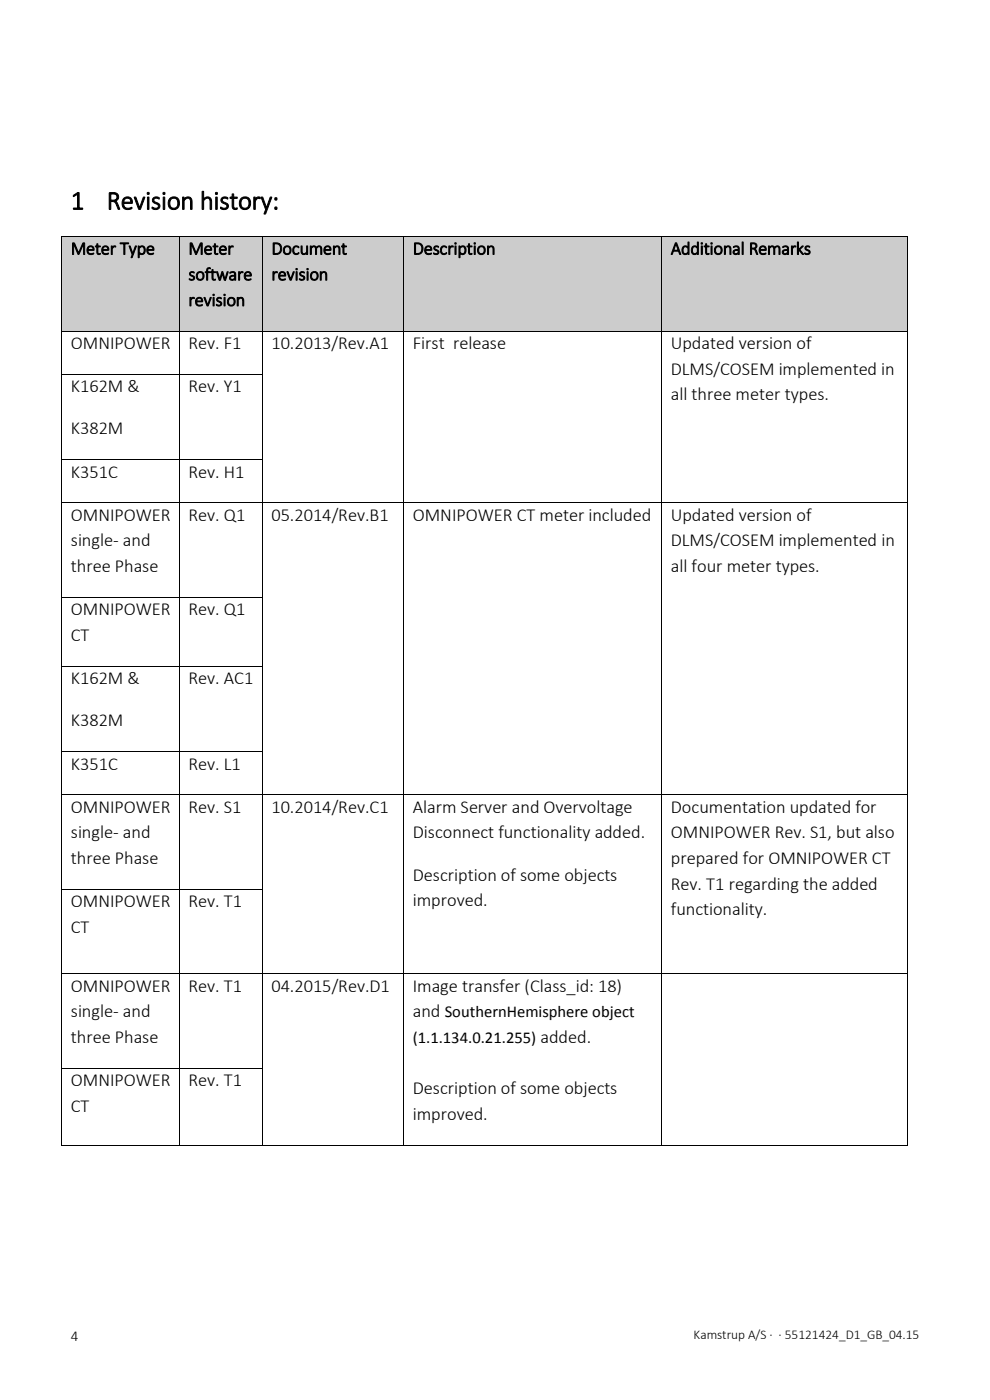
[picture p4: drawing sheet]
<svg xmlns="http://www.w3.org/2000/svg" width="210mm" height="297mm" viewBox="0 0 210 297" stroke-linecap="round" stroke-linejoin="round" font-family="sans-serif">
<defs><g id="words">
<g font-size="5.6">
<text x="15" y="44.4">1</text>
<text x="22.6" y="44.4">Revision history:</text>
</g>
<g font-size="3.9">
<text x="15" y="54">Meter Type</text>
<text x="40" y="54">Meter</text>
<text x="57.6" y="54">Document</text>
<text x="87.6" y="54">Description</text>
<text x="142.3" y="54">Additional Remarks</text>
<text x="40" y="59.4">software</text>
<text x="57.6" y="59.4">revision</text>
<text x="40" y="64.9">revision</text>
<text x="15" y="74">OMNIPOWER</text>
<text x="40" y="74">Rev. F1</text>
<text x="57.6" y="74">10.2013/Rev.A1</text>
<text x="87.6" y="74">First release</text>
<text x="142.3" y="74">Updated version of</text>
<text x="15" y="83.2">K162M &amp;</text>
<text x="40" y="83.2">Rev. Y1</text>
<text x="142.3" y="79.5">DLMS/COSEM implemented in</text>
<text x="142.3" y="84.9">all three meter types.</text>
<text x="15" y="92.2">K382M</text>
<text x="15" y="101.3">K351C</text>
<text x="40" y="101.3">Rev. H1</text>
<text x="15" y="110.5">OMNIPOWER</text>
<text x="40" y="110.5">Rev. Q1</text>
<text x="57.6" y="110.5">05.2014/Rev.B1</text>
<text x="87.6" y="110.5">OMNIPOWER CT meter included</text>
<text x="142.3" y="110.5">Updated version of</text>
<text x="15" y="115.9">single- and</text>
<text x="142.3" y="115.9">DLMS/COSEM implemented in</text>
<text x="15" y="121.4">three Phase</text>
<text x="142.3" y="121.4">all four meter types.</text>
<text x="15" y="130.5">OMNIPOWER</text>
<text x="40" y="130.5">Rev. Q1</text>
<text x="15" y="136">CT</text>
<text x="15" y="145.1">K162M &amp;</text>
<text x="40" y="145.1">Rev. AC1</text>
<text x="15" y="154.1">K382M</text>
<text x="15" y="163.3">K351C</text>
<text x="40" y="163.3">Rev. L1</text>
<text x="15" y="172.4">OMNIPOWER</text>
<text x="40" y="172.4">Rev. S1</text>
<text x="57.6" y="172.4">10.2014/Rev.C1</text>
<text x="87.6" y="172.4">Alarm Server and Overvoltage</text>
<text x="142.3" y="172.4">Documentation updated for</text>
<text x="15" y="177.9">single- and</text>
<text x="87.6" y="177.9">Disconnect functionality added.</text>
<text x="142.3" y="177.9">OMNIPOWER Rev. S1, but also</text>
<text x="15" y="183.3">three Phase</text>
<text x="142.3" y="183.3">prepared for OMNIPOWER CT</text>
<text x="87.6" y="186.8">Description of some objects</text>
<text x="142.3" y="188.7">Rev. T1 regarding the added</text>
<text x="15" y="192.5">OMNIPOWER</text>
<text x="15" y="197.9">CT</text>
<text x="40" y="192.5">Rev. T1</text>
<text x="87.6" y="192.3">improved.</text>
<text x="142.3" y="194.2">functionality.</text>
<text x="15" y="210.4">OMNIPOWER</text>
<text x="15" y="215.8">single- and</text>
<text x="40" y="210.4">Rev. T1</text>
<text x="57.6" y="210.4">04.2015/Rev.D1</text>
<text x="87.6" y="210.4">Image transfer (Class_id: 18)</text>
<text x="87.6" y="215.8">and SouthernHemisphere object</text>
<text x="15" y="221.3">three Phase</text>
<text x="15" y="230.4">OMNIPOWER</text>
<text x="40" y="230.4">Rev. T1</text>
<text x="87.6" y="232.2">Description of some objects</text>
<text x="15" y="235.9">CT</text>
<text x="87.6" y="237.7">improved.</text>
</g>
<text font-size="3.5" x="87.6" y="221.3">(1.1.134.0.21.255) added.</text>
<text font-size="3.2" x="15" y="284.5">4</text>
<text font-size="2.8" x="147.1" y="284.1">Kamstrup A/S · · 55121424_D1_GB_04.15</text>
</g></defs>
<g fill="#ccc">
<path d="M13.2 50.3h24.8v19.9h-24.8z" fill-rule="evenodd"/>
<path d="M15 50.3h21.2v9h-21.2z" fill-rule="evenodd"/>
<path d="M38.1 50.3h17.5v19.9h-17.5z" fill-rule="evenodd"/>
<path d="M40 50.3h13.8v5.5h-13.8z" fill-rule="evenodd"/>
<path d="M40 55.8h13.8v5.4h-13.8z" fill-rule="evenodd"/>
<path d="M40 61.2h13.8v9h-13.8z" fill-rule="evenodd"/>
<path d="M55.8 50.3h29.8v19.9h-29.8z" fill-rule="evenodd"/>
<path d="M57.6 50.3h26.2v5.5h-26.2z" fill-rule="evenodd"/>
<path d="M57.6 55.8h26.2v8.9h-26.2z" fill-rule="evenodd"/>
<path d="M85.7 50.3h54.6v19.9h-54.6z" fill-rule="evenodd"/>
<path d="M87.6 50.3h50.9v9h-50.9z" fill-rule="evenodd"/>
<path d="M140.5 50.3h52v19.9h-52z" fill-rule="evenodd"/>
<path d="M142.3 50.3h48.4v9h-48.4z" fill-rule="evenodd"/>
</g>
<g fill="#000">
<path d="M13 50.1h.2v.2h-.2z" fill-rule="evenodd"/>
<path d="M13 50.1h.2v.2h-.2z" fill-rule="evenodd"/>
<path d="M38 50.1h.2v.2h-.2z" fill-rule="evenodd"/>
<path d="M55.6 50.1h.2v.2h-.2z" fill-rule="evenodd"/>
<path d="M85.6 50.1h.1v.2h-.1z" fill-rule="evenodd"/>
<path d="M140.3 50.1h.2v.2h-.2z" fill-rule="evenodd"/>
<path d="M192.5 50.1h.2v.2h-.2z" fill-rule="evenodd"/>
<path d="M192.5 50.1h.2v.2h-.2z" fill-rule="evenodd"/>
<path d="M13 70.2h.2v.2h-.2z" fill-rule="evenodd"/>
<path d="M13 79.3h.2v.2h-.2z" fill-rule="evenodd"/>
<path d="M38 70.2h.2v.2h-.2z" fill-rule="evenodd"/>
<path d="M38 79.3h.2v.2h-.2z" fill-rule="evenodd"/>
<path d="M55.6 70.2h.2v.2h-.2z" fill-rule="evenodd"/>
<path d="M55.6 79.3h.2v.2h-.2z" fill-rule="evenodd"/>
<path d="M85.6 70.2h.1v.2h-.1z" fill-rule="evenodd"/>
<path d="M85.6 79.3h.1v.2h-.1z" fill-rule="evenodd"/>
<path d="M140.3 70.2h.2v.2h-.2z" fill-rule="evenodd"/>
<path d="M140.3 79.3h.2v.2h-.2z" fill-rule="evenodd"/>
<path d="M192.5 70.2h.2v.2h-.2z" fill-rule="evenodd"/>
<path d="M192.5 79.3h.2v.2h-.2z" fill-rule="evenodd"/>
<path d="M13 97.5h.2v.1h-.2z" fill-rule="evenodd"/>
<path d="M38 97.5h.2v.1h-.2z" fill-rule="evenodd"/>
<path d="M55.6 97.5h.2v.1h-.2z" fill-rule="evenodd"/>
<path d="M85.6 97.5h.1v.1h-.1z" fill-rule="evenodd"/>
<path d="M140.3 97.5h.2v.1h-.2z" fill-rule="evenodd"/>
<path d="M192.5 97.5h.2v.1h-.2z" fill-rule="evenodd"/>
<path d="M13 106.6h.2v.2h-.2z" fill-rule="evenodd"/>
<path d="M38 106.6h.2v.2h-.2z" fill-rule="evenodd"/>
<path d="M55.6 106.6h.2v.2h-.2z" fill-rule="evenodd"/>
<path d="M85.6 106.6h.1v.2h-.1z" fill-rule="evenodd"/>
<path d="M140.3 106.6h.2v.2h-.2z" fill-rule="evenodd"/>
<path d="M192.5 106.6h.2v.2h-.2z" fill-rule="evenodd"/>
<path d="M13 126.7h.2v.1h-.2z" fill-rule="evenodd"/>
<path d="M38 126.7h.2v.1h-.2z" fill-rule="evenodd"/>
<path d="M55.6 126.7h.2v.1h-.2z" fill-rule="evenodd"/>
<path d="M85.6 126.7h.1v.1h-.1z" fill-rule="evenodd"/>
<path d="M140.3 126.7h.2v.1h-.2z" fill-rule="evenodd"/>
<path d="M192.5 126.7h.2v.1h-.2z" fill-rule="evenodd"/>
<path d="M13 141.3h.2v.2h-.2z" fill-rule="evenodd"/>
<path d="M13 159.4h.2v.2h-.2z" fill-rule="evenodd"/>
<path d="M38 141.3h.2v.2h-.2z" fill-rule="evenodd"/>
<path d="M38 159.4h.2v.2h-.2z" fill-rule="evenodd"/>
<path d="M55.6 141.3h.2v.2h-.2z" fill-rule="evenodd"/>
<path d="M55.6 159.4h.2v.2h-.2z" fill-rule="evenodd"/>
<path d="M85.6 141.3h.1v.2h-.1z" fill-rule="evenodd"/>
<path d="M85.6 159.4h.1v.2h-.1z" fill-rule="evenodd"/>
<path d="M140.3 141.3h.2v.2h-.2z" fill-rule="evenodd"/>
<path d="M140.3 159.4h.2v.2h-.2z" fill-rule="evenodd"/>
<path d="M192.5 141.3h.2v.2h-.2z" fill-rule="evenodd"/>
<path d="M192.5 159.4h.2v.2h-.2z" fill-rule="evenodd"/>
<path d="M13 168.6h.2v.1h-.2z" fill-rule="evenodd"/>
<path d="M38 168.6h.2v.1h-.2z" fill-rule="evenodd"/>
<path d="M55.6 168.6h.2v.1h-.2z" fill-rule="evenodd"/>
<path d="M85.6 168.6h.1v.1h-.1z" fill-rule="evenodd"/>
<path d="M140.3 168.6h.2v.1h-.2z" fill-rule="evenodd"/>
<path d="M192.5 168.6h.2v.1h-.2z" fill-rule="evenodd"/>
<path d="M13 188.6h.2v.1h-.2z" fill-rule="evenodd"/>
<path d="M38 188.6h.2v.1h-.2z" fill-rule="evenodd"/>
<path d="M55.6 188.6h.2v.1h-.2z" fill-rule="evenodd"/>
<path d="M85.6 188.6h.1v.1h-.1z" fill-rule="evenodd"/>
<path d="M140.3 188.6h.2v.1h-.2z" fill-rule="evenodd"/>
<path d="M192.5 188.6h.2v.1h-.2z" fill-rule="evenodd"/>
<path d="M13 206.5h.2v.2h-.2z" fill-rule="evenodd"/>
<path d="M38 206.5h.2v.2h-.2z" fill-rule="evenodd"/>
<path d="M55.6 206.5h.2v.2h-.2z" fill-rule="evenodd"/>
<path d="M85.6 206.5h.1v.2h-.1z" fill-rule="evenodd"/>
<path d="M140.3 206.5h.2v.2h-.2z" fill-rule="evenodd"/>
<path d="M192.5 206.5h.2v.2h-.2z" fill-rule="evenodd"/>
<path d="M13 226.6h.2v.2h-.2z" fill-rule="evenodd"/>
<path d="M38 226.6h.2v.2h-.2z" fill-rule="evenodd"/>
<path d="M55.6 226.6h.2v.2h-.2z" fill-rule="evenodd"/>
<path d="M85.6 226.6h.1v.2h-.1z" fill-rule="evenodd"/>
<path d="M140.3 226.6h.2v.2h-.2z" fill-rule="evenodd"/>
<path d="M192.5 226.6h.2v.2h-.2z" fill-rule="evenodd"/>
<path d="M13 242.9h.2v.2h-.2z" fill-rule="evenodd"/>
<path d="M13 242.9h.2v.2h-.2z" fill-rule="evenodd"/>
<path d="M38 242.9h.2v.2h-.2z" fill-rule="evenodd"/>
<path d="M55.6 242.9h.2v.2h-.2z" fill-rule="evenodd"/>
<path d="M85.6 242.9h.1v.2h-.1z" fill-rule="evenodd"/>
<path d="M140.3 242.9h.2v.2h-.2z" fill-rule="evenodd"/>
<path d="M192.5 242.9h.2v.2h-.2z" fill-rule="evenodd"/>
<path d="M192.5 242.9h.2v.2h-.2z" fill-rule="evenodd"/>
</g>
<g fill="none" stroke="#000" stroke-width=".21">
<path d="M13.1 50.3v19.9M13.2 50.2h24.8M38.1 50.3v19.9M38.2 50.2h17.4M55.7 50.3v19.9M55.8 50.2h29.8M85.7 50.3v19.9M85.7 50.2h54.6M140.4 50.3v19.9M140.5 50.2h52M192.6 50.3v19.9M13.1 70.4v8.9"/>
<path d="M13.1 79.5v18M13.2 70.3h24.8M13.2 79.4h24.8M38.1 70.4v8.9M38.1 79.5v18M38.2 70.3h17.4M38.2 79.4h17.4M55.7 70.4v8.9M55.7 79.5v18M55.8 70.3h29.8M85.7 70.4v8.9M85.7 79.5v18"/>
<path d="M85.7 70.3h54.6M140.4 70.4v8.9M140.4 79.5v18M140.5 70.3h52M192.6 70.4v8.9M192.6 79.5v18M13.1 97.6v9M13.2 97.5h24.8M38.1 97.6v9M38.2 97.5h17.4M55.7 97.6v9M85.7 97.6v9"/>
<path d="M140.4 97.6v9M192.6 97.6v9M13.1 106.8v19.9M13.2 106.7h24.8M38.1 106.8v19.9M38.2 106.7h17.4M55.7 106.8v19.9M55.8 106.7h29.8M85.7 106.8v19.9M85.7 106.7h54.6M140.4 106.8v19.9M140.5 106.7h52"/>
<path d="M192.6 106.8v19.9M13.1 126.8v14.5M13.2 126.8h24.8M38.1 126.8v14.5M38.2 126.8h17.4M55.7 126.8v14.5M85.7 126.8v14.5M140.4 126.8v14.5M192.6 126.8v14.5M13.1 141.5v17.9M13.1 159.6v9M13.2 141.4h24.8"/>
<path d="M13.2 159.5h24.8M38.1 141.5v17.9M38.1 159.6v9M38.2 141.4h17.4M38.2 159.5h17.4M55.7 141.5v17.9M55.7 159.6v9M85.7 141.5v17.9M85.7 159.6v9M140.4 141.5v17.9M140.4 159.6v9M192.6 141.5v17.9"/>
<path d="M192.6 159.6v9M13.1 168.7v19.9M13.2 168.6h24.8M38.1 168.7v19.9M38.2 168.6h17.4M55.7 168.7v19.9M55.8 168.6h29.8M85.7 168.7v19.9M85.7 168.6h54.6M140.4 168.7v19.9M140.5 168.6h52M192.6 168.7v19.9"/>
<path d="M13.1 188.7v17.8M13.2 188.7h24.8M38.1 188.7v17.8M38.2 188.7h17.4M55.7 188.7v17.8M85.7 188.7v17.8M140.4 188.7v17.8M192.6 188.7v17.8M13.1 206.7v19.9M13.2 206.6h24.8M38.1 206.7v19.9M38.2 206.6h17.4"/>
<path d="M55.7 206.7v19.9M55.8 206.6h29.8M85.7 206.7v19.9M85.7 206.6h54.6M140.4 206.7v19.9M140.5 206.6h52M192.6 206.7v19.9M13.1 226.8v16.1M13.2 226.7h24.8M38.1 226.8v16.1M38.2 226.7h17.4M55.7 226.8v16.1"/>
<path d="M85.7 226.8v16.1M140.4 226.8v16.1M192.6 226.8v16.1M13.2 243h24.8M38.2 243h17.4M55.8 243h29.8M85.7 243h54.6M140.5 243h52"/>
</g>
<use href="#words"/>
</svg>
